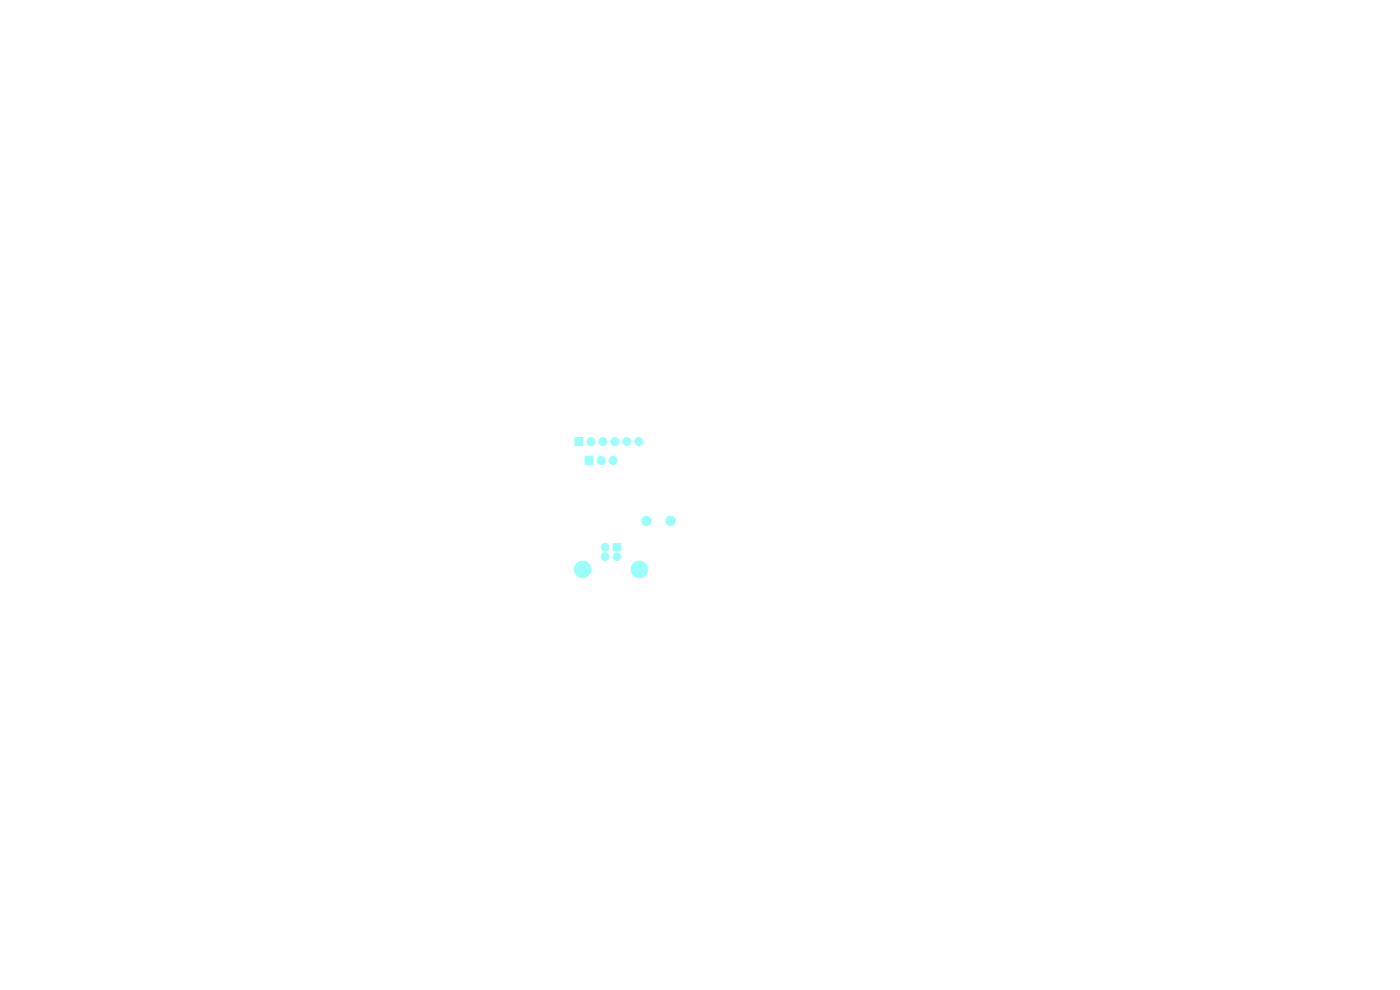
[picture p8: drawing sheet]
<svg xmlns="http://www.w3.org/2000/svg" width="297mm" height="210mm" viewBox="0 0 297 210" stroke-linecap="round" stroke-linejoin="round" font-family="sans-serif">
<g fill="#9afff8" stroke="#9afff8" stroke-width=".21">
<path d="M122 92.8h1.7v1.7h-1.7z"/>
<path d="M130.1 115.3h1.5v1.6h-1.5z"/>
<path d="M124.1 96.8h1.7v1.7h-1.7z"/>
<circle cx="142.2" cy="110.5" r="1"/>
<circle cx="137.2" cy="110.5" r="1"/>
<circle cx="125.3" cy="93.7" r=".85"/>
<circle cx="127.9" cy="93.7" r=".85"/>
<circle cx="130.4" cy="93.7" r=".85"/>
<circle cx="133" cy="93.7" r=".85"/>
<circle cx="135.5" cy="93.7" r=".85"/>
<circle cx="128.4" cy="116.1" r=".81"/>
<circle cx="128.4" cy="118.1" r=".81"/>
<circle cx="130.9" cy="118.1" r=".81"/>
<circle cx="123.6" cy="120.8" r="1.76"/>
<circle cx="135.6" cy="120.8" r="1.76"/>
<circle cx="127.5" cy="97.7" r=".85"/>
<circle cx="130" cy="97.7" r=".85"/>
</g>
</svg>
